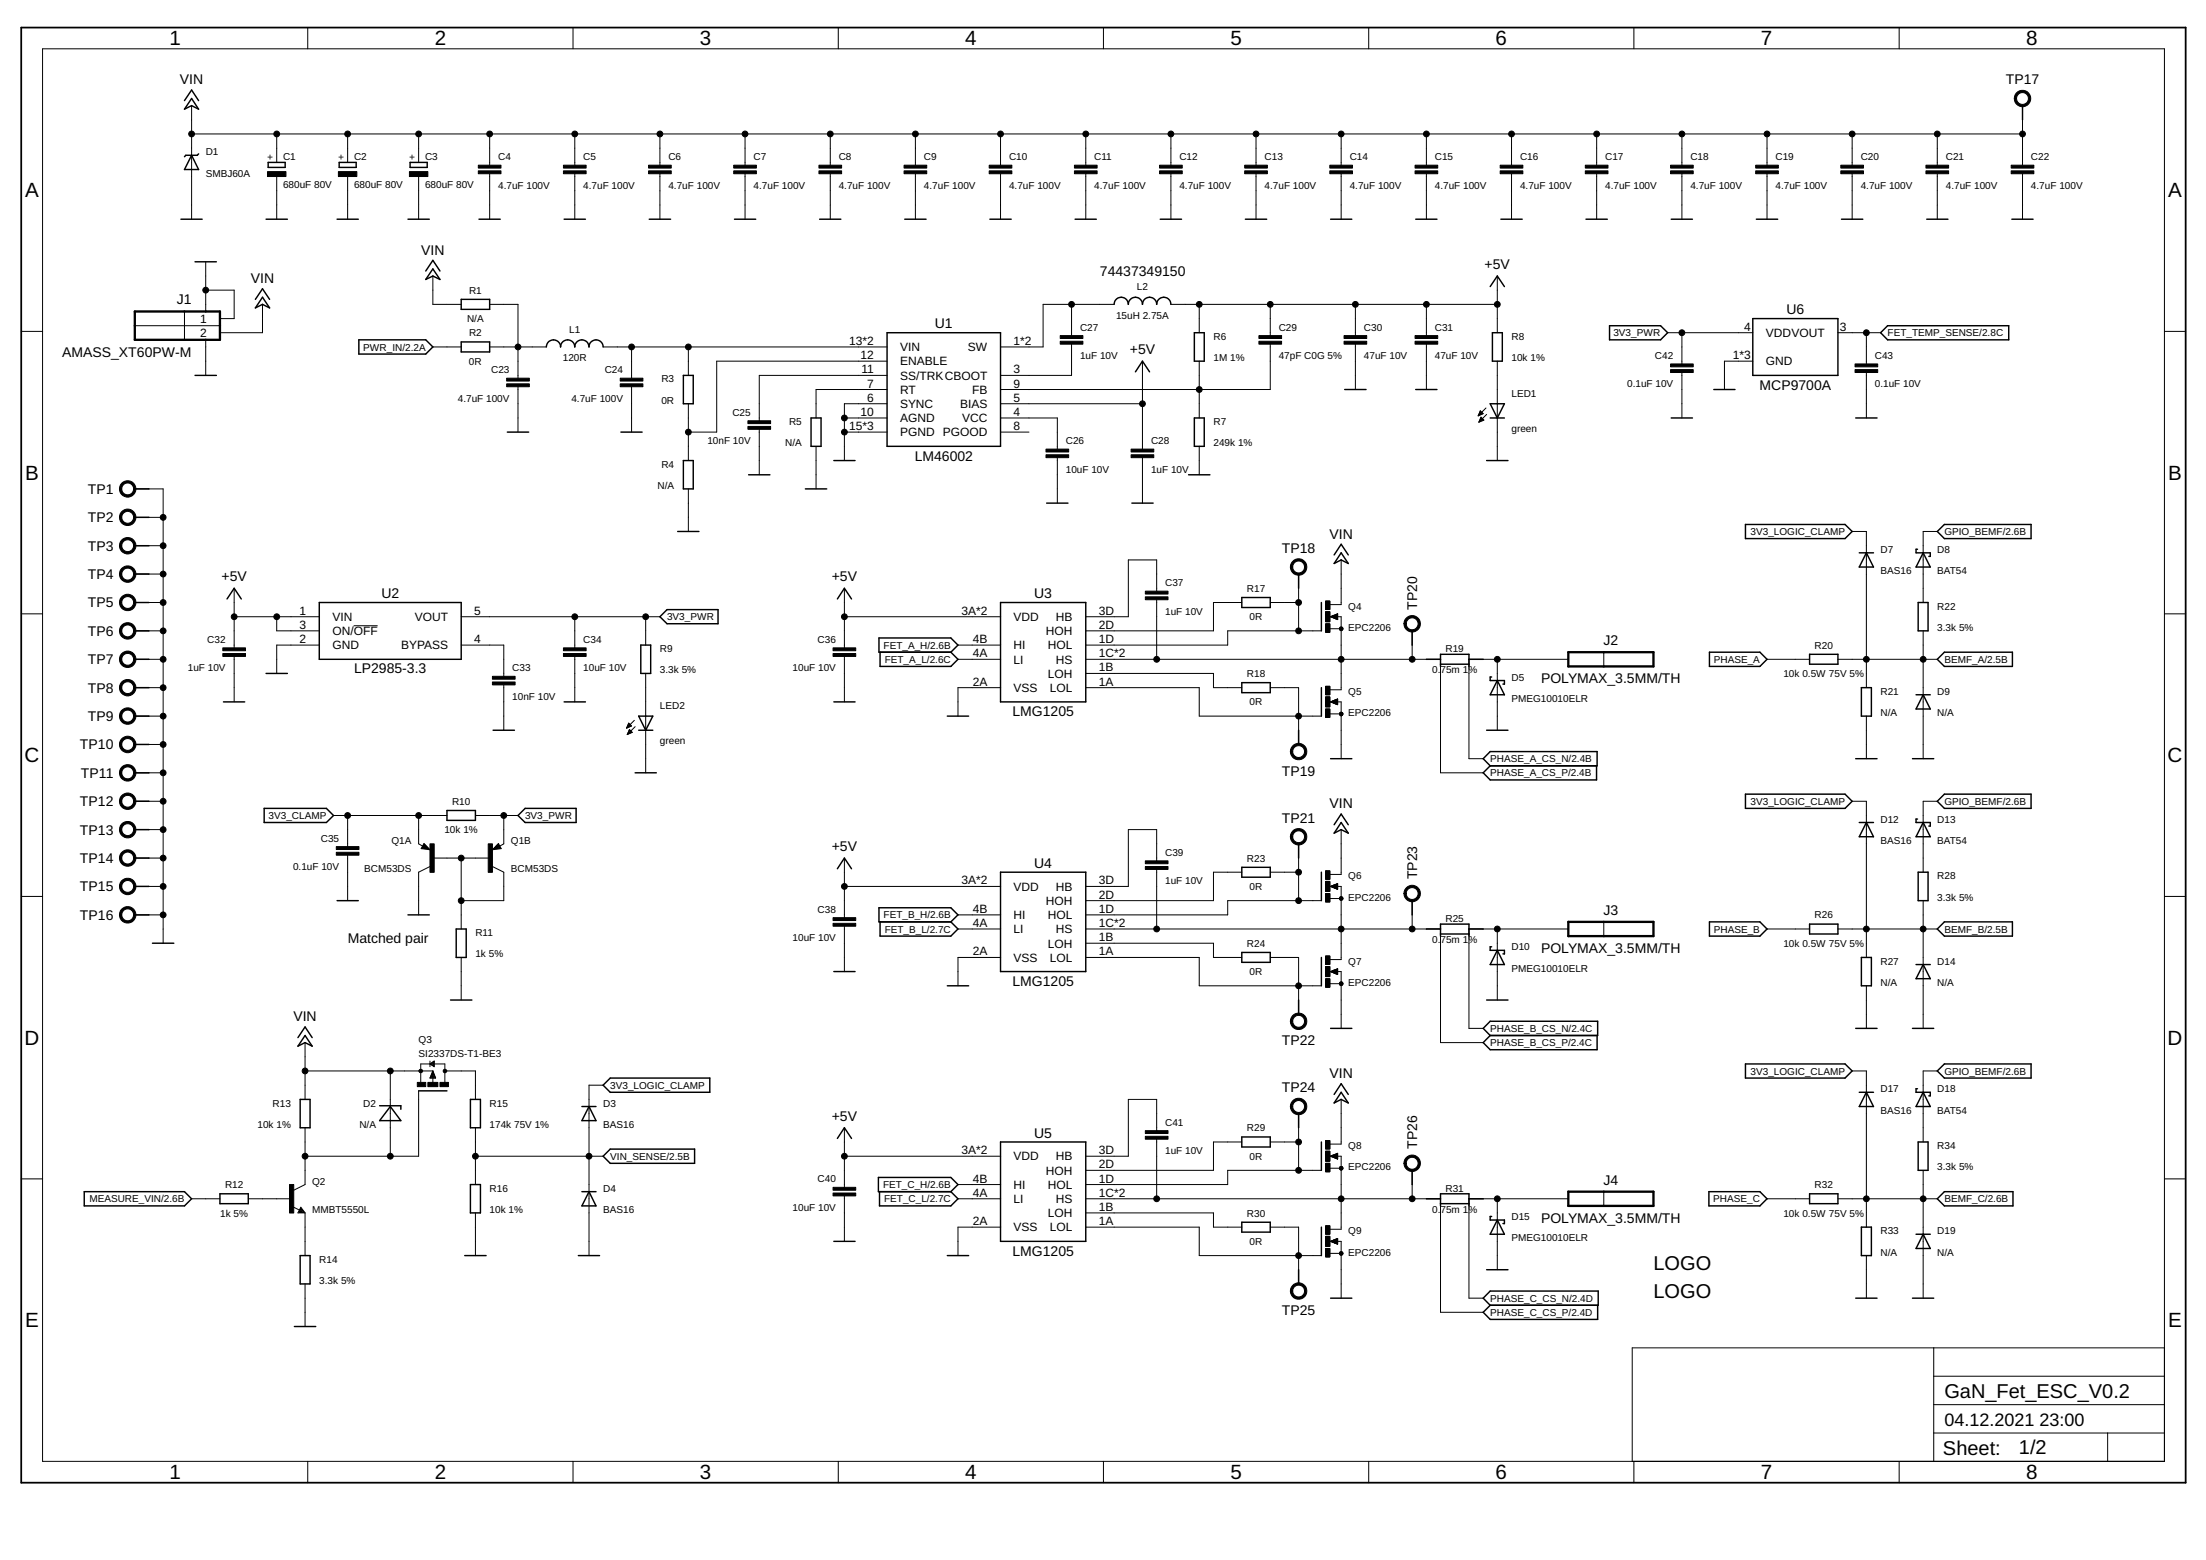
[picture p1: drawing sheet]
<svg xmlns="http://www.w3.org/2000/svg" width="420mm" height="297mm" viewBox="0 0 420 297" stroke-linecap="round" stroke-linejoin="round" font-family="sans-serif">
<defs><g id="words">
<g font-size="3.9">
<text x="32.3" y="8.6">1</text>
<text x="82.8" y="8.6">2</text>
<text x="133.3" y="8.6">3</text>
<text x="183.8" y="8.6">4</text>
<text x="234.3" y="8.6">5</text>
<text x="284.9" y="8.6">6</text>
<text x="335.4" y="8.6">7</text>
<text x="385.9" y="8.6">8</text>
<text x="4.8" y="37.6">A</text>
<text x="413" y="37.6">A</text>
<text x="4.8" y="91.4">B</text>
<text x="413" y="91.4">B</text>
<text x="4.7" y="145.2">C</text>
<text x="412.8" y="145.2">C</text>
<text x="4.7" y="199">D</text>
<text x="412.8" y="199">D</text>
<text x="4.8" y="252.7">E</text>
<text x="413" y="252.7">E</text>
<text x="32.3" y="281.7">1</text>
<text x="82.8" y="281.7">2</text>
<text x="133.3" y="281.7">3</text>
<text x="183.8" y="281.7">4</text>
<text x="234.3" y="281.7">5</text>
<text x="284.9" y="281.7">6</text>
<text x="335.4" y="281.7">7</text>
<text x="385.9" y="281.7">8</text>
</g>
<g font-size="3.8">
<text x="314.9" y="241.8">LOGO</text>
<text x="314.9" y="247.2">LOGO</text>
<text x="370.3" y="266.1">GaN_Fet_ESC_V0.2</text>
<text x="370.1" y="277">Sheet:</text>
<text x="384.5" y="276.9">1/2</text>
</g>
<g font-size="3.4">
<text x="370.3" y="271.5">04.12.2021</text>
<text x="388.4" y="271.5">23:00</text>
</g>
<g font-size="2.7">
<text x="34.3" y="16.1">VIN</text>
<text x="382" y="16.1">TP17</text>
<text x="47.8" y="53.9">VIN</text>
<text x="80.2" y="48.5">VIN</text>
<text x="209.5" y="52.5">74437349150</text>
<text x="282.8" y="51.2">+5V</text>
<text x="33.7" y="58">J1</text>
<text x="340.2" y="59.8">U6</text>
<text x="178" y="62.5">U1</text>
<text x="11.8" y="67.9">AMASS_XT60PW-M</text>
<text x="215.2" y="67.4">+5V</text>
<text x="335.1" y="74.2">MCP9700A</text>
<text x="174.2" y="87.7">LM46002</text>
<text x="16.7" y="94">TP1</text>
<text x="16.7" y="99.4">TP2</text>
<text x="16.7" y="104.8">TP3</text>
<text x="244.1" y="105.3">TP18</text>
<text x="253.2" y="102.6">VIN</text>
<text x="16.7" y="110.2">TP4</text>
<text x="42.2" y="110.7">+5V</text>
<text x="72.6" y="113.9">U2</text>
<text x="158.4" y="110.7">+5V</text>
<text x="197" y="113.9">U3</text>
<text x="16.7" y="115.7">TP5</text>
<text x="269.9" y="116.1" transform="rotate(-90 269.9 116.1)">TP20</text>
<text x="16.7" y="121.1">TP6</text>
<text x="305.4" y="122.8">J2</text>
<text x="16.7" y="126.5">TP7</text>
<text x="16.7" y="131.9">TP8</text>
<text x="67.4" y="128.2">LP2985-3.3</text>
<text x="293.5" y="130.1">POLYMAX_3.5MM/TH</text>
<text x="16.7" y="137.3">TP9</text>
<text x="192.8" y="136.3">LMG1205</text>
<text x="15.2" y="142.7">TP10</text>
<text x="15.4" y="148.1">TP11</text>
<text x="244.1" y="147.7">TP19</text>
<text x="15.2" y="153.5">TP12</text>
<text x="253.2" y="153.9">VIN</text>
<text x="15.2" y="158.9">TP13</text>
<text x="244.1" y="156.6">TP21</text>
<text x="15.2" y="164.3">TP14</text>
<text x="158.4" y="162">+5V</text>
<text x="197" y="165.3">U4</text>
<text x="269.9" y="167.4" transform="rotate(-90 269.9 167.4)">TP23</text>
<text x="15.2" y="169.7">TP15</text>
<text x="15.2" y="175.1">TP16</text>
<text x="66.2" y="179.6">Matched pair</text>
<text x="305.4" y="174.2">J3</text>
<text x="293.5" y="181.5">POLYMAX_3.5MM/TH</text>
<text x="192.8" y="187.7">LMG1205</text>
<text x="55.9" y="194.5">VIN</text>
<text x="244.1" y="199.1">TP22</text>
<text x="244.1" y="208">TP24</text>
<text x="253.2" y="205.3">VIN</text>
<text x="158.4" y="213.4">+5V</text>
<text x="197" y="216.6">U5</text>
<text x="269.9" y="218.8" transform="rotate(-90 269.9 218.8)">TP26</text>
<text x="305.4" y="225.6">J4</text>
<text x="293.5" y="232.8">POLYMAX_3.5MM/TH</text>
<text x="192.8" y="239.1">LMG1205</text>
<text x="244.1" y="250.4">TP25</text>
</g>
<g font-size="2.3">
<text x="38.1" y="61.5">1</text>
<text x="38.1" y="64.2">2</text>
<text x="161.8" y="65.7">13*2</text>
<text x="193.1" y="65.7">1*2</text>
<text x="332.2" y="63">4</text>
<text x="336.3" y="64.2">VDDVOUT</text>
<text x="350.4" y="63">3</text>
<text x="163.9" y="68.4">12</text>
<text x="164.1" y="71.1">11</text>
<text x="171.4" y="69.6">ENABLE</text>
<text x="171.4" y="66.9">VIN</text>
<text x="184.3" y="66.9">SW</text>
<text x="193.1" y="71.1">3</text>
<text x="330" y="68.4">1*3</text>
<text x="336.3" y="69.6">GND</text>
<text x="165.2" y="73.8">7</text>
<text x="165.2" y="76.5">6</text>
<text x="171.4" y="75">RT</text>
<text x="171.4" y="72.3">SS/TRKCBOOT</text>
<text x="171.4" y="77.7">SYNC</text>
<text x="182.9" y="77.7">BIAS</text>
<text x="185.2" y="75">FB</text>
<text x="193.1" y="76.5">5</text>
<text x="193.1" y="73.8">9</text>
<text x="161.8" y="81.9">15*3</text>
<text x="163.9" y="79.2">10</text>
<text x="171.4" y="80.4">AGND</text>
<text x="171.4" y="83.1">PGND PGOOD</text>
<text x="183.3" y="80.4">VCC</text>
<text x="193.1" y="81.9">8</text>
<text x="193.1" y="79.2">4</text>
<text x="57.1" y="117">1</text>
<text x="57.1" y="119.7">3</text>
<text x="63.3" y="118.2">VIN</text>
<text x="79" y="118.2">VOUT</text>
<text x="90.3" y="117">5</text>
<text x="183.1" y="117">3A*2</text>
<text x="193.1" y="118.2">VDD</text>
<text x="201.1" y="118.2">HB</text>
<text x="209.3" y="117">3D</text>
<text x="209.3" y="119.7">2D</text>
<text x="57.1" y="122.5">2</text>
<text x="63.3" y="123.6">GND</text>
<text x="63.3" y="120.9">ON/OFF</text>
<text x="76.4" y="123.7">BYPASS</text>
<text x="90.3" y="122.5">4</text>
<text x="185.3" y="122.5">4B</text>
<text x="185.3" y="125.2">4A</text>
<text x="193.1" y="123.6">HI</text>
<text x="199.2" y="120.9">HOH</text>
<text x="199.6" y="123.7">HOL</text>
<text x="209.3" y="122.5">1D</text>
<text x="209.3" y="125.2">1C*2</text>
<text x="185.3" y="130.6">2A</text>
<text x="193.1" y="126.3">LI</text>
<text x="193.1" y="131.8">VSS</text>
<text x="199.6" y="129.1">LOH</text>
<text x="200" y="131.8">LOL</text>
<text x="201.1" y="126.4">HS</text>
<text x="209.3" y="127.9">1B</text>
<text x="209.3" y="130.6">1A</text>
<text x="183.1" y="168.4">3A*2</text>
<text x="185.3" y="173.8">4B</text>
<text x="193.1" y="169.6">VDD</text>
<text x="199.2" y="172.3">HOH</text>
<text x="201.1" y="169.6">HB</text>
<text x="209.3" y="168.4">3D</text>
<text x="209.3" y="171.1">2D</text>
<text x="209.3" y="173.8">1D</text>
<text x="185.3" y="176.5">4A</text>
<text x="193.1" y="175">HI</text>
<text x="193.1" y="177.7">LI</text>
<text x="199.6" y="175">HOL</text>
<text x="201.1" y="177.7">HS</text>
<text x="209.3" y="176.5">1C*2</text>
<text x="209.3" y="179.2">1B</text>
<text x="185.3" y="181.9">2A</text>
<text x="193.1" y="183.1">VSS</text>
<text x="199.6" y="180.4">LOH</text>
<text x="200" y="183.1">LOL</text>
<text x="209.3" y="181.9">1A</text>
<text x="183.1" y="219.8">3A*2</text>
<text x="193.1" y="221">VDD</text>
<text x="201.1" y="221">HB</text>
<text x="209.3" y="219.8">3D</text>
<text x="185.3" y="225.2">4B</text>
<text x="185.3" y="227.9">4A</text>
<text x="193.1" y="226.4">HI</text>
<text x="199.2" y="223.7">HOH</text>
<text x="199.6" y="226.4">HOL</text>
<text x="209.3" y="222.5">2D</text>
<text x="209.3" y="225.2">1D</text>
<text x="209.3" y="227.9">1C*2</text>
<text x="185.3" y="233.3">2A</text>
<text x="193.1" y="229.1">LI</text>
<text x="199.6" y="231.8">LOH</text>
<text x="201.1" y="229.1">HS</text>
<text x="209.3" y="230.6">1B</text>
<text x="209.3" y="233.3">1A</text>
<text x="193.1" y="234.5">VSS</text>
<text x="200" y="234.5">LOL</text>
</g>
<g font-size="1.9">
<text x="39.2" y="29.6">D1</text>
<text x="39.2" y="33.6">SMBJ60A</text>
<text x="52.1" y="30.5" transform="rotate(-90 52.1 30.5)">+</text>
<text x="53.9" y="35.8">680uF 80V</text>
<text x="53.9" y="30.4">C1</text>
<text x="65.6" y="30.5" transform="rotate(-90 65.6 30.5)">+</text>
<text x="67.4" y="35.8">680uF 80V</text>
<text x="67.4" y="30.4">C2</text>
<text x="79.1" y="30.5" transform="rotate(-90 79.1 30.5)">+</text>
<text x="81" y="35.8">680uF 80V</text>
<text x="81" y="30.4">C3</text>
<text x="94.9" y="35.9">4.7uF 100V</text>
<text x="94.9" y="30.5">C4</text>
<text x="111.1" y="35.9">4.7uF 100V</text>
<text x="111.1" y="30.5">C5</text>
<text x="127.3" y="35.9">4.7uF 100V</text>
<text x="127.3" y="30.5">C6</text>
<text x="143.5" y="35.9">4.7uF 100V</text>
<text x="143.5" y="30.5">C7</text>
<text x="159.8" y="35.9">4.7uF 100V</text>
<text x="159.8" y="30.5">C8</text>
<text x="176" y="35.9">4.7uF 100V</text>
<text x="176" y="30.5">C9</text>
<text x="192.2" y="35.9">4.7uF 100V</text>
<text x="192.2" y="30.5">C10</text>
<text x="208.4" y="35.9">4.7uF 100V</text>
<text x="208.4" y="30.5">C11</text>
<text x="224.6" y="35.9">4.7uF 100V</text>
<text x="224.6" y="30.5">C12</text>
<text x="240.8" y="35.9">4.7uF 100V</text>
<text x="240.8" y="30.5">C13</text>
<text x="257.1" y="35.9">4.7uF 100V</text>
<text x="257.1" y="30.5">C14</text>
<text x="273.3" y="35.9">4.7uF 100V</text>
<text x="273.3" y="30.5">C15</text>
<text x="289.5" y="35.9">4.7uF 100V</text>
<text x="289.5" y="30.5">C16</text>
<text x="305.7" y="35.9">4.7uF 100V</text>
<text x="305.7" y="30.5">C17</text>
<text x="321.9" y="35.9">4.7uF 100V</text>
<text x="321.9" y="30.5">C18</text>
<text x="338.2" y="35.9">4.7uF 100V</text>
<text x="338.2" y="30.5">C19</text>
<text x="354.4" y="35.9">4.7uF 100V</text>
<text x="354.4" y="30.5">C20</text>
<text x="370.6" y="35.9">4.7uF 100V</text>
<text x="370.6" y="30.5">C21</text>
<text x="386.8" y="35.9">4.7uF 100V</text>
<text x="386.8" y="30.5">C22</text>
<text x="89.3" y="55.9">R1</text>
<text x="216.5" y="55.3">L2</text>
<text x="89" y="61.3">N/A</text>
<text x="89.3" y="64">R2</text>
<text x="108.4" y="63.4">L1</text>
<text x="205.7" y="63">C27</text>
<text x="212.6" y="60.7">15uH 2.75A</text>
<text x="231.1" y="64.7">R6</text>
<text x="243.6" y="63">C29</text>
<text x="259.8" y="63">C30</text>
<text x="273.3" y="63">C31</text>
<text x="287.9" y="64.7">R8</text>
<text x="307.3" y="64">3V3_PWR</text>
<text x="359.5" y="64">FET_TEMP_SENSE/2.8C</text>
<text x="69.1" y="66.7">PWR_IN/2.2A</text>
<text x="89.3" y="69.4">0R</text>
<text x="93.5" y="71.1">C23</text>
<text x="107.2" y="68.8">120R</text>
<text x="115.2" y="71.1">C24</text>
<text x="205.7" y="68.4">1uF 10V</text>
<text x="231.1" y="68.8">1M 1%</text>
<text x="243.6" y="68.4">47pF C0G 5%</text>
<text x="259.8" y="68.4">47uF 10V</text>
<text x="273.3" y="68.4">47uF 10V</text>
<text x="287.9" y="68.8">10k 1%</text>
<text x="315.2" y="68.4">C42</text>
<text x="357.1" y="68.4">C43</text>
<text x="87.2" y="76.5">4.7uF 100V</text>
<text x="108.8" y="76.5">4.7uF 100V</text>
<text x="126" y="76.9">0R</text>
<text x="126" y="72.8">R3</text>
<text x="287.9" y="75.5">LED1</text>
<text x="309.9" y="73.8">0.1uF 10V</text>
<text x="357.1" y="73.8">0.1uF 10V</text>
<text x="139.5" y="79.2">C25</text>
<text x="150.3" y="80.9">R5</text>
<text x="231.1" y="80.9">R7</text>
<text x="287.9" y="82.3">green</text>
<text x="126" y="89">R4</text>
<text x="134.7" y="84.6">10nF 10V</text>
<text x="149.5" y="85">N/A</text>
<text x="203" y="90">10uF 10V</text>
<text x="203" y="84.6">C26</text>
<text x="219.2" y="90">1uF 10V</text>
<text x="219.2" y="84.6">C28</text>
<text x="231.1" y="85">249k 1%</text>
<text x="125.2" y="93.1">N/A</text>
<text x="333.4" y="101.9">3V3_LOGIC_CLAMP</text>
<text x="370.3" y="101.9">GPIO_BEMF/2.6B</text>
<text x="358.2" y="105.3">D7</text>
<text x="369" y="105.3">D8</text>
<text x="221.9" y="111.6">C37</text>
<text x="237.5" y="112.7">R17</text>
<text x="358.2" y="109.3">BAS16</text>
<text x="369" y="109.3">BAT54</text>
<text x="127" y="118.1">3V3_PWR</text>
<text x="221.9" y="117">1uF 10V</text>
<text x="238" y="118.1">0R</text>
<text x="256.8" y="116.1">Q4</text>
<text x="369" y="116.1">R22</text>
<text x="39.5" y="122.4">C32</text>
<text x="111.1" y="122.4">C34</text>
<text x="125.7" y="124.2">R9</text>
<text x="155.7" y="122.4">C36</text>
<text x="168.3" y="123.5">FET_A_H/2.6B</text>
<text x="256.8" y="120.1">EPC2206</text>
<text x="275.3" y="124.2">R19</text>
<text x="345.6" y="123.5">R20</text>
<text x="369" y="120.1">3.3k 5%</text>
<text x="35.8" y="127.8">1uF 10V</text>
<text x="97.6" y="127.8">C33</text>
<text x="111.1" y="127.8">10uF 10V</text>
<text x="125.7" y="128.2">3.3k 5%</text>
<text x="151" y="127.8">10uF 10V</text>
<text x="168.5" y="126.2">FET_A_L/2.6C</text>
<text x="237.5" y="128.9">R18</text>
<text x="272.8" y="128.2">0.</text>
<text x="274.4" y="128.2">75m 1%</text>
<text x="287.9" y="129.6">D5</text>
<text x="326.4" y="126.2">PHASE_A</text>
<text x="339.7" y="128.9">10k 0.5W 75V 5%</text>
<text x="370.3" y="126.2">BEMF_A/2.5B</text>
<text x="97.6" y="133.2">10nF 10V</text>
<text x="125.7" y="135">LED2</text>
<text x="238" y="134.3">0R</text>
<text x="256.8" y="136.3">EPC2206</text>
<text x="256.8" y="132.3">Q5</text>
<text x="287.9" y="133.6">PMEG10010ELR</text>
<text x="358.2" y="136.3">N/A</text>
<text x="358.2" y="132.3">R21</text>
<text x="369" y="136.3">N/A</text>
<text x="369" y="132.3">D9</text>
<text x="125.7" y="141.8">green</text>
<text x="283.8" y="145.1">PHASE_A_CS_N/2.4B</text>
<text x="283.8" y="147.8">PHASE_A_CS_P/2.4B</text>
<text x="51.2" y="155.9">3V3_CLAMP</text>
<text x="86.1" y="153.2">R10</text>
<text x="100" y="155.9">3V3_PWR</text>
<text x="333.4" y="153.2">3V3_LOGIC_CLAMP</text>
<text x="370.3" y="153.2">GPIO_BEMF/2.6B</text>
<text x="61.1" y="160.3">C35</text>
<text x="74.6" y="160.7">Q1A</text>
<text x="84.6" y="158.7">10k 1%</text>
<text x="97.3" y="160.7">Q1B</text>
<text x="358.2" y="160.7">BAS16</text>
<text x="358.2" y="156.6">D12</text>
<text x="369" y="160.7">BAT54</text>
<text x="369" y="156.6">D13</text>
<text x="55.8" y="165.7">0.1uF 10V</text>
<text x="69.4" y="166.1">BCM53DS</text>
<text x="97.3" y="166.1">BCM53DS</text>
<text x="221.9" y="163">C39</text>
<text x="237.5" y="164.1">R23</text>
<text x="256.8" y="167.4">Q6</text>
<text x="369" y="167.4">R28</text>
<text x="155.7" y="173.8">C38</text>
<text x="221.9" y="168.4">1uF 10V</text>
<text x="238" y="169.5">0R</text>
<text x="256.8" y="171.5">EPC2206</text>
<text x="369" y="171.5">3.3k 5%</text>
<text x="90.5" y="178.3">R11</text>
<text x="151" y="179.2">10uF 10V</text>
<text x="168.3" y="174.9">FET_B_H/2.6B</text>
<text x="168.5" y="177.6">FET_B_L/2.7C</text>
<text x="272.8" y="179.6">0.</text>
<text x="274.4" y="179.6">75m 1%</text>
<text x="275.3" y="175.5">R25</text>
<text x="326.4" y="177.6">PHASE_B</text>
<text x="345.6" y="174.9">R26</text>
<text x="370.3" y="177.6">BEMF_B/2.5B</text>
<text x="90.5" y="182.3">1k 5%</text>
<text x="237.5" y="180.3">R24</text>
<text x="238" y="185.7">0R</text>
<text x="256.8" y="183.7">Q7</text>
<text x="287.9" y="185">PMEG10010ELR</text>
<text x="287.9" y="181">D10</text>
<text x="339.7" y="180.3">10k 0.5W 75V 5%</text>
<text x="358.2" y="183.7">R27</text>
<text x="369" y="183.7">D14</text>
<text x="256.8" y="187.7">EPC2206</text>
<text x="358.2" y="187.7">N/A</text>
<text x="369" y="187.7">N/A</text>
<text x="283.8" y="196.5">PHASE_B_CS_N/2.4C</text>
<text x="79.7" y="201.2">SI2337DS-T1-BE3</text>
<text x="79.7" y="198.5">Q3</text>
<text x="283.8" y="199.2">PHASE_B_CS_P/2.4C</text>
<text x="116.2" y="207.3">3V3_LOGIC_CLAMP</text>
<text x="333.4" y="204.6">3V3_LOGIC_CLAMP</text>
<text x="358.2" y="208">D17</text>
<text x="369" y="208">D18</text>
<text x="370.3" y="204.6">GPIO_BEMF/2.6B</text>
<text x="49" y="214.7">10k 1%</text>
<text x="51.9" y="210.7">R13</text>
<text x="68.4" y="214.7">N/A</text>
<text x="69.2" y="210.7">D2</text>
<text x="93.3" y="214.7">174k 75V 1%</text>
<text x="93.3" y="210.7">R15</text>
<text x="114.9" y="214.7">BAS16</text>
<text x="114.9" y="210.7">D3</text>
<text x="221.9" y="214.3">C41</text>
<text x="237.5" y="215.4">R29</text>
<text x="358.2" y="212">BAS16</text>
<text x="369" y="212">BAT54</text>
<text x="116.2" y="220.8">VIN_SENSE/2.5B</text>
<text x="221.9" y="219.7">1uF 10V</text>
<text x="238" y="220.8">0R</text>
<text x="256.8" y="218.8">Q8</text>
<text x="369" y="218.8">R34</text>
<text x="42.9" y="226.2">R12</text>
<text x="59.5" y="225.6">Q2</text>
<text x="93.3" y="226.9">R16</text>
<text x="114.9" y="226.9">D4</text>
<text x="155.7" y="225.1">C40</text>
<text x="168.2" y="226.2">FET_C_H/2.6B</text>
<text x="256.8" y="222.9">EPC2206</text>
<text x="275.3" y="226.9">R31</text>
<text x="345.6" y="226.2">R32</text>
<text x="369" y="222.9">3.3k 5%</text>
<text x="17" y="228.9">MEASURE_VIN/2.6B</text>
<text x="41.9" y="231.6">1k 5%</text>
<text x="59.5" y="231">MMBT5550L</text>
<text x="93.3" y="231">10k 1%</text>
<text x="114.9" y="231">BAS16</text>
<text x="151" y="230.6">10uF 10V</text>
<text x="168.4" y="228.9">FET_C_L/2.7C</text>
<text x="237.5" y="231.6">R30</text>
<text x="272.8" y="231">0.</text>
<text x="274.4" y="231">75m 1%</text>
<text x="287.9" y="232.3">D15</text>
<text x="326.3" y="228.9">PHASE_C</text>
<text x="339.7" y="231.6">10k 0.5W 75V 5%</text>
<text x="370.3" y="228.9">BEMF_C/2.6B</text>
<text x="238" y="237">0R</text>
<text x="256.8" y="239.1">EPC2206</text>
<text x="256.8" y="235">Q9</text>
<text x="287.9" y="236.4">PMEG10010ELR</text>
<text x="358.2" y="239.1">N/A</text>
<text x="358.2" y="235">R33</text>
<text x="369" y="239.1">N/A</text>
<text x="369" y="235">D19</text>
<text x="60.8" y="244.5">3.3k 5%</text>
<text x="60.8" y="240.4">R14</text>
<text x="283.8" y="250.6">PHASE_C_CS_P/2.4D</text>
<text x="283.8" y="247.9">PHASE_C_CS_N/2.4D</text>
</g>
</g></defs>
<g fill="none" stroke="#000" stroke-width=".19">
<path d="M8.1 9.3h404.1v269h-404.1zM58.6 5.2v4.1M109.1 5.2v4.1M159.7 5.2v4.1M210.2 5.2v4.1M260.7 5.2v4.1M311.2 5.2v4.1M361.7 5.2v4.1M36.5 20.1v21.6M36.5 25.5h348.7M52.7 25.5v5.4M52.7 33.6v8.1"/>
<path d="M66.2 25.5v5.4M66.2 33.6v8.1M79.7 25.5v5.4M79.7 33.6v8.1M93.3 25.5v6M93.3 33.1v8.6M109.5 25.5v6M109.5 33.1v8.6M125.7 25.5v6M125.7 33.1v8.6M141.9 25.5v6M141.9 33.1v8.6"/>
<path d="M158.1 25.5v6M158.1 33.1v8.6M174.3 25.5v6M174.3 33.1v8.6M190.6 25.5v6M190.6 33.1v8.6M206.8 25.5v6M206.8 33.1v8.6M223 25.5v6M223 33.1v8.6M239.2 25.5v6M239.2 33.1v8.6"/>
<path d="M255.4 25.5v6M255.4 33.1v8.6M271.7 25.5v6M271.7 33.1v8.6M287.9 25.5v6M287.9 33.1v8.6M304.1 25.5v6M304.1 33.1v8.6M320.3 25.5v6M320.3 33.1v8.6M336.5 25.5v6M336.5 33.1v8.6"/>
<path d="M352.8 25.5v6M352.8 33.1v8.6M369 25.5v6M369 33.1v8.6M385.2 20.1v11.4M385.2 33.1v8.6M35.1 59.3v5.4M39.2 55.2h5.4v5.5h-2.7M39.2 49.8v9.5M50 58v5.4h-8.1M82.4 52.6v5.4h5.4M93.3 58h5.4v14"/>
<path d="M204.1 58v5.9M212.2 58h-13.5v8.1h-8.1M223 58h62.2M228.4 58v5.4M241.9 58v5.9M258.1 58v5.9M271.7 58v5.9M285.2 52.6v10.8M4 63.1h4.1M25.7 62h16.2M39.2 64.7v6.8M82.4 66.1h5.4"/>
<path d="M93.3 66.1h10.8M98.7 73.6v8.7M114.9 66.1h54.1M120.3 66.1v5.9M120.3 73.6v8.7M131.1 66.1v5.4M131.1 76.9v10.8M160.8 79.6h8.2M169 71.5h-24.4v8.6M169 76.9h-8.2v10.8M169 68.8h-32.5v13.5h-5.4M169 74.2h-13.6v5.4"/>
<path d="M190.6 79.6h10.8v5.9M190.6 76.9h27M204.1 65.5v6h-13.5M217.6 68.8v16.7M228.4 68.8v10.8M241.9 65.5v8.7h-51.3M258.1 65.5v8.7M271.7 65.5v8.7M281.6 79.1h.1M281.6 79h.4M281.7 78.8h.6M281.7 78.7h.7"/>
<path d="M281.8 78.6h.5M281.9 78.4h.3M281.9 78.3h.1M281.9 79.9h.6M281.9 78.2l.6 .6-1 .4zM281.9 79.7h.5M282 79.6h.2M282.1 79.5h.1M282.6 80l-.5-.6-.4 1M282.6 80l-.9 .4M283 77.7l-1.5 1.5M283.1 78.9l-1.4 1.5"/>
<path d="M285.2 68.8v18.9M317.6 63.4h16.2M320.3 63.4v5.9M320.3 70.9v8.7M333.8 68.8h-5.4v5.4M350.1 63.4h8.1M355.5 63.4v5.9M355.5 70.9v8.7M412.2 63.1h4.1M25.7 93.1h5.4v86.5M25.7 98.5h5.4M131.1 93.1v8.1"/>
<path d="M144.6 81.7v8.7M155.4 85v8.1M160.8 82.3h8.2M190.6 82.3h5.4M201.4 87.1v8.7M217.6 87.1v8.7M228.4 85v5.4M281.7 80.3h.3M281.8 80.1h.5M281.8 80h.8M4 116.9h4.1M25.7 109.3h5.4"/>
<path d="M25.7 114.7h5.4M25.7 103.9h5.4M44.6 112v11.4M44.6 117.4h16.2M52.7 117.4v2.7h8.1M67.4 119.1h4.5M87.8 117.4h37.9M109.5 117.4v6M123 117.4v5.4M160.8 112v11.4M160.8 117.4h29.8M220.3 112.6v-6h-5.4v10.8h-8.1"/>
<path d="M220.3 114.2v11.3M236.5 114.7h-5.4v5.4h-24.3M241.9 114.7h5.4M247.3 109.3v10.8M253.2 117.4h2.2v13.9h-2.1M253.3 119.7h2.1M253.4 117.4l1.4-.5v1.1zM253.7 117.3h1.1M253.8 117.6h1M254 117.2h.8M254.1 117.7h.7M254.4 117.1h.4"/>
<path d="M254.4 117.8h.4M254.7 116.9h.1M254.8 118h.1M255.4 106.6v8.5h-2.1M352.8 101.2h2.7v29.7M369 101.2h-2.7v13.5M412.2 116.9h4.1M25.7 120.1h5.4M25.7 125.5h5.4M25.7 130.9h5.4M25.7 136.4h5.4M44.6 125v8.6"/>
<path d="M60.8 122.8h-8.1v5.4M87.8 122.8h8.1v6M95.9 130.4v8.6M109.5 125v8.6M119.4 138.6h.1M119.4 138.4h.4M119.5 138.3h.6M119.5 138.2h.7M119.5 139.7h.2M119.6 139.6h.5M119.6 138h.5M119.6 139.5h.8"/>
<path d="M119.7 137.9h.3M119.7 137.8h.1M119.7 139.4h.6M119.7 137.7l.6 .5-1 .4zM119.7 139.2h.5M119.8 139.1h.3M119.9 139h.1M119.9 138.9l.5 .5-.9 .5zM120.8 137.2l-1.5 1.4M121 138.4l-1.5 1.5M123 128.2v19M160.8 125v8.6"/>
<path d="M182.5 125.5h8.1M182.5 122.8h8.1M190.6 130.9h-8.1v5.5M206.8 125.5h67.6v21.7h8.1M206.8 130.9h21.6v5.5h23.3M206.8 128.2h24.3v2.7h5.4M241.9 130.9h5.4v10.9M251.7 120.1h-17.9v2.7h-27M253.2 133.6h2.2v10.9M253.3 135.9h2.1M253.4 133.6l1.4-.5v1.1zM253.5 133.6h1.3"/>
<path d="M253.7 133.8h1.1M253.8 133.5h1M254 133.9h.8M254.1 133.3h.7M254.3 134h.5M254.5 133.2h.3M254.7 134.1h.1M269 120.1v5.4M285.2 125.5v13.5M298.7 125.5h-18.9v19h2.7M305.5 124.2v2.7M336.5 125.5h8.2"/>
<path d="M350.1 125.5h18.9M355.5 136.4v8.1M366.3 120.1v24.4M25.7 141.8h5.4M25.7 147.2h5.4M25.7 152.6h5.4M25.7 158h5.4M63.5 155.3h21.6M66.2 155.3v5.9M79.7 155.3v5.4l.8 .4M90.6 155.3h8.1M95.9 155.3v5.4l-.7 .4"/>
<path d="M255.4 158v8.5h-2.1M352.8 152.6h2.7v29.7M369 152.6h-2.7v13.5M4 170.7h4.1M25.7 163.4h5.4M25.7 168.8h5.4M25.7 174.2h5.4M66.2 162.8v8.7M80.8 160.6l1.1 1.2-1.7-.2zM81.9 165l-2.2 1.1v8.1M82.4 163.4h10.9M87.8 163.4v13.5"/>
<path d="M93.8 165l2.1 1.1v5.4h-8.1M94.9 160.6l.6 1-1.7 .2zM160.8 168.8h29.8M160.8 163.4v11.3M160.8 176.4v8.6M182.5 174.2h8.1M182.5 176.9h8.1M206.8 176.9h67.6v21.6h8.1M206.8 179.6h24.3v2.7h5.4M220.3 163.9v-5.9h-5.4v10.8h-8.1M220.3 165.5v11.4M236.5 166.1h-5.4v5.4h-24.3"/>
<path d="M241.9 166.1h5.4M247.3 160.7v10.8M251.7 171.5h-17.9v2.7h-27M253.2 168.8h2.2v13.9h-2.1M253.3 171.1h2.1M253.4 168.8l1.4-.5v1zM253.5 168.8h1.3M253.6 168.7h1.2M253.9 169h.9M254 168.6h.8M254.2 169.1h.6M254.3 168.4h.5"/>
<path d="M254.5 169.2h.3M254.6 168.3h.2M269 171.5v5.4M285.2 176.9v13.5M298.7 176.9h-18.9v18.9h2.7M305.5 175.5v2.7M336.5 176.9h8.2M350.1 176.9h18.9M366.3 171.5v24.3M412.2 170.7h4.1M58.1 198.5v10.8M87.8 182.3v8.1"/>
<path d="M190.6 182.3h-8.1v5.4M206.8 182.3h21.6v5.4h23.3M241.9 182.3h5.4v10.8M253.2 185h2.2v10.8M253.3 187.3h2.1M253.4 185l1.4-.5v1zM253.4 185h1.4M253.7 185.1h1.1M253.7 184.9h1.1M254.1 184.7h.7M254.1 185.3h.7M254.4 184.6h.4"/>
<path d="M254.4 185.4h.4M254.7 184.5h.1M254.7 185.5h.1M355.5 187.7v8.1M58.1 214.7v10.9l-2.2 1M58.1 203.9h24.3M74.3 203.9v16.3M79.7 207.7v12.5h-21.6M81.9 202v1.1M81.9 202.6h-1.8v3.5M81.9 202.6l.8-.6v1.1zM81.9 205.2h1.1"/>
<path d="M82 202.6h.7M82 205.1h.9M82 205h.8M82 202.5h.7M82.1 204.8h.7M82.1 204.7h.6M82.1 202.8h.6M82.2 204.6h.5M82.2 204.4h.4M82.2 202.4h.5M82.3 204.3h.3M82.3 204.2h.2"/>
<path d="M82.4 202.9h.3M82.4 204h.1M82.4 202.2h.3M82.4 203.9v2.3M82.4 203.9l.6 1.4h-1.1zM82.5 203h.2M82.6 202.6h2.1v3.5M82.6 202.1h.1M84.7 203.9h5.9v5.4M90.6 214.7v10.9M114.9 206.6h-2.7v32.5M160.8 214.7v11.4"/>
<path d="M220.3 215.3v-6h-5.4v10.9h-8.1M220.3 216.9v11.4M236.5 217.4h-5.4v5.4h-24.3M241.9 217.4h5.4M247.3 212v10.8M253.9 220h.9M254.2 219.8h.6M254.5 219.7h.3M255.4 209.3v8.5h-2.1M352.8 203.9h2.7v29.8M369 203.9h-2.7v13.5M4 224.5h4.1"/>
<path d="M36.5 228.3h5.4M47.3 228.3h8.1M55.7 229.8l1.3 .6M57.3 229.9l.8 1h-1.4zM58.1 230.9v8.2M90.6 230.9v8.2M90.6 220.2h24.3M160.8 227.7v8.7M160.8 220.2h29.8M182.5 228.3h8.1M182.5 225.6h8.1M190.6 233.7h-8.1v5.4"/>
<path d="M206.8 233.7h21.6v5.4h23.3M206.8 228.3h67.6v21.6h8.1M206.8 230.9h24.3v2.8h5.4M241.9 233.7h5.4v10.8M251.7 222.8h-17.9v2.8h-27M253.2 220.2h2.2v13.9h-2.1M253.2 236.4h2.2v10.8M253.3 222.4h2.1M253.3 238.7h2.1M253.4 220.2l1.4-.6v1.1zM253.4 236.4l1.4-.6v1.1zM253.5 236.4h1.3"/>
<path d="M253.5 220.1h1.3M253.6 220.2h1.2M253.7 236.3h1.1M253.9 236.5h.9M254 220.4h.8M254 236.1h.8M254.2 236.7h.6M254.3 220.5h.5M254.3 236h.5M254.5 236.8h.3M254.6 220.6h.2M254.6 235.9h.2"/>
<path d="M269 222.8v5.5M285.2 228.3v13.5M298.7 228.3h-18.9v18.9h2.7M305.5 226.9v2.7M336.5 228.3h8.2M350.1 228.3h18.9M355.5 239.1v8.1M366.3 222.8v24.4M412.2 224.5h4.1M58.1 244.5v8.1M368.3 256.6v21.7M412.2 256.6h-101.3v21.7"/>
<path d="M58.6 278.3v4M109.1 278.3v4M159.7 278.3v4M210.2 278.3v4M260.7 278.3v4M311.2 278.3v4M361.7 278.3v4M368.3 272.9h43.9M368.3 267.5h43.9M368.3 262h43.9M401.4 272.9v5.4"/>
</g>
<g fill="none" stroke="#000" stroke-width=".28">
<path d="M35.1 19.2l1.4-2.1 1.3 2.1M36.5 18.8l1.3 2-1.3-.7-1.4 .7zM36.5 29.6l1.3 2.7h-2.7zM37.8 29.3l-.2 .3h-2.2l-.3 .2M51.1 30.9h3.2v1h-3.2zM64.6 30.9h3.2v1h-3.2zM78.1 30.9h3.3v1h-3.3zM385.2 20.1v2.7M34.5 41.7h4M37.1 49.8h4.1M48.6 57l1.4-2 1.4 2M50 56.6l1.4 2-1.4-.6-1.4 .6z"/>
<path d="M50.7 41.7h4M64.2 41.7h4M77.7 41.7h4.1M81.1 51.6l1.3-2 1.4 2M82.4 51.2l1.4 2-1.4-.6-1.3 .6zM87.8 57h5.5v1.9h-5.5zM91.2 41.7h4.1M107.4 41.7h4.1M123.7 41.7h4M139.9 41.7h4M156.1 41.7h4M172.3 41.7h4.1"/>
<path d="M188.5 41.7h4.1M204.8 41.7h4M212.2 58a1.35 1.35 0 0 1 1.4-1.4 1.35 1.35 0 0 1 1.3 1.4 1.34 1.34 0 0 1 1.3-1.4 1.34 1.34 0 0 1 1.4 1.4 1.35 1.35 0 0 1 1.3-1.4 1.35 1.35 0 0 1 1.4 1.4 1.35 1.35 0 0 1 1.4-1.4 1.35 1.35 0 0 1 1.3 1.4M221 41.7h4M237.2 41.7h4.1M253.4 41.7h4.1M269.6 41.7h4.1M283.8 54.6l1.4-2 1.3 2M285.9 41.7h4M302.1 41.7h4M318.3 41.7h4M334.5 41.7h4.1"/>
<path d="M350.7 41.7h4.1M367 41.7h4M383.2 41.7h4M37.1 71.5h4.1M68.3 64.7h12.8l1.3 1.4-1.3 1.3h-12.8zM87.8 65.1h5.5v1.9h-5.5zM104.1 66.1a1.35 1.35 0 0 1 1.3-1.4 1.35 1.35 0 0 1 1.4 1.4 1.35 1.35 0 0 1 1.3-1.4 1.35 1.35 0 0 1 1.4 1.4 1.35 1.35 0 0 1 1.3-1.4 1.35 1.35 0 0 1 1.4 1.4 1.34 1.34 0 0 1 1.3-1.4 1.34 1.34 0 0 1 1.4 1.4M130.2 71.5h1.8v5.4h-1.8zM154.5 79.6h1.9v5.4h-1.9zM169 63.4h21.6v21.6h-21.6zM216.3 70.8l1.3-2 1.3 2M227.5 63.4h1.9v5.4h-1.9z"/>
<path d="M227.5 79.6h1.9v5.4h-1.9zM256.1 74.2h4.1M269.6 74.2h4.1M283.8 76.9h2.7l-1.3 2.7zM283.8 79.6h2.7M284.2 63.4h1.9v5.4h-1.9zM306.6 62h9.7l1.3 1.4-1.3 1.3h-9.7zM318.3 79.6h4M326.4 74.2h4.1M333.8 60.7h16.3v10.8h-16.3zM353.4 79.6h4.1M359.5 62h23.1v2.7h-23.1l-1.3-1.3z"/>
<path d="M25.7 93.1h2.7M25.7 98.5h2.7M96.6 82.3h4.1M118.3 82.3h4M130.2 87.7h1.8v5.4h-1.8zM142.6 90.4h4M153.4 93.1h4.1M158.8 87.7h4.1M199.3 95.8h4.1M215.6 95.8h4M226.4 90.4h4M283.1 87.7h4.1"/>
<path d="M332.4 99.9h19l1.4 1.3-1.4 1.4h-19zM25.7 109.3h2.7M25.7 114.7h2.7M25.7 103.9h2.7M43.2 114l1.4-2 1.4 2M60.8 114.7h27v10.8h-27zM125.7 117.4l1.3-1.3h9.8v2.7h-9.8zM129.1 101.2h4M159.5 114l1.3-2 1.4 2M190.6 114.7h16.2v18.9h-16.2zM236.5 113.8h5.4v1.9h-5.4zM247.3 109.3v2.7"/>
<path d="M251.7 114.7v5.4M254.1 105.7l1.3-2.1 1.4 2.1M255.4 105.3l1.4 2-1.4-.7-1.3 .7zM354.1 105.3h2.7M355.5 105.3l1.3 2.7h-2.7zM365.2 104.6h-.3v.7h2.7v.6h-.2M365.3 114.7h1.9v5.4h-1.9zM366.3 105.3l1.3 2.7h-2.7zM369 101.2l1.3-1.3h16.5v2.7h-16.5zM25.7 120.1h2.7M25.7 125.5h2.7M25.7 130.9h2.7"/>
<path d="M25.7 136.4h2.7M42.6 133.6h4M50.7 128.2h4M93.9 139h4.1M107.4 133.6h4.1M121.6 136.4h2.7l-1.3 2.6zM121.6 139h2.7M122 122.8h1.9v5.4h-1.9zM158.8 133.6h4.1M167.4 121.5h13.7l1.4 1.3-1.4 1.4h-13.7zM167.6 124.2v2.7h13.5l1.4-1.4-1.4-1.3M180.4 136.4h4.1"/>
<path d="M236.5 130h5.4v1.9h-5.4zM247.3 139v2.8M251.7 130.9v5.5M269 120.1v2.7M271.7 125.5h2.7M274.4 126.5h5.4M274.4 126.9v-2.3h5.4v2.3M279.8 125.5h2.7M283.1 139h4.1M284.1 128.9h-.3v.7h2.7v.7h-.2M285.2 129.6l1.3 2.7h-2.7zM325.6 124.2h9.6l1.3 1.3-1.3 1.4h-9.6z"/>
<path d="M344.7 124.6h5.4v1.9h-5.4zM354.5 130.9h1.9v5.5h-1.9zM364.9 132.3h2.7M366.3 132.3l1.3 2.7h-2.7zM369 125.5l1.3-1.3h13v2.7h-13zM25.7 141.8h2.7M25.7 147.2h2.7M25.7 152.6h2.7M25.7 158h2.7M50.3 153.9h11.9l1.3 1.4-1.3 1.3h-11.9zM85.1 154.3h5.5v1.9h-5.5zM100 153.9h9.7v2.7h-9.7l-1.3-1.3z"/>
<path d="M121 147.2h4M253.4 144.5h4.1M254.1 157l1.3-2 1.4 2M255.4 156.6l1.4 2-1.4-.6-1.3 .6zM283.8 143.1h20.4v2.7h-20.4l-1.3-1.3zM283.8 145.8l-1.3 1.4 1.3 1.3h20.3v-2.7M332.4 151.2h19l1.4 1.4-1.4 1.3h-19zM353.4 144.5h4.1M354.1 156.6h2.7M355.5 156.6l1.3 2.7h-2.7zM364.3 144.5h4M365.2 156h-.3v.6h2.7v.7h-.2"/>
<path d="M366.3 156.6l1.3 2.7h-2.7zM369 152.6l1.3-1.4h16.5v2.7h-16.5zM25.7 163.4h2.7M25.7 168.8h2.7M25.7 174.2h2.7M29 179.6h4.1M64.2 171.5h4M77.7 174.2h4.1M80.8 161.4h.4l-.4-.3-.3 .4 1.1 .1-.8-.8-.4 .7M86.9 176.9h1.9v5.4h-1.9zM94.9 161.4h-.4l.4-.3 .2 .4-1 .1 .8-.8 .4 .7M159.5 165.4l1.3-2 1.4 2"/>
<path d="M167.4 172.8h13.7l1.4 1.4-1.4 1.3h-13.7zM167.6 175.5v2.7h13.5l1.4-1.3-1.4-1.4M190.6 166.1h16.2v18.9h-16.2zM236.5 165.1h5.4v1.9h-5.4zM247.3 160.7v2.7M251.7 166.1v5.4M269 171.5v2.7M271.7 176.9h2.7M274.4 177.8h5.4M274.4 178.2v-2.2h5.4v2.2M279.8 176.9h2.7M325.6 175.5h9.6l1.3 1.4-1.3 1.3h-9.6z"/>
<path d="M344.7 176h5.4v1.8h-5.4zM365.3 166.1h1.9v5.4h-1.9zM369 176.9l1.3-1.4h13v2.7h-13zM56.7 197.6l1.4-2.1 1.4 2.1M58.1 197.2l1.4 2-1.4-.7-1.4 .7zM85.8 190.4h4.1M158.8 185h4.1M180.4 187.7h4.1M236.5 181.4h5.4v1.8h-5.4zM247.3 190.4v2.7M251.7 182.3v5.4M253.4 195.8h4.1"/>
<path d="M283.1 190.4h4.1M283.8 197.2l-1.3 1.3 1.3 1.4h20.4v-2.7M283.8 194.5h20.5v2.7h-20.5l-1.3-1.4zM284.1 180.3h-.3v.7h2.7v.6h-.2M285.2 181l1.3 2.7h-2.7zM353.4 195.8h4.1M354.5 182.3h1.9v5.4h-1.9zM364.3 195.8h4M364.9 183.7h2.7M366.3 183.7l1.3 2.7h-2.7zM57.2 209.3h1.9v5.4h-1.9zM72.3 210.5h4v.7"/>
<path d="M74.3 210.7l2 2.7h-4zM79.7 207.7h5.4M89.6 209.3h1.9v5.4h-1.9zM110.8 210.7h2.7M112.2 210.7l1.3 2.7h-2.7zM114.9 206.6l1.3-1.3h19v2.7h-19zM116.2 218.8h16.1v2.7h-16.1l-1.3-1.3zM159.5 216.8l1.3-2.1 1.4 2.1M190.6 217.4h16.2v19h-16.2zM236.5 216.5h5.4v1.9h-5.4zM247.3 212v2.7M251.7 217.4v5.4"/>
<path d="M254.1 208.4l1.3-2 1.4 2M255.4 208l1.4 2-1.4-.7-1.3 .7zM332.4 202.6h19l1.4 1.3-1.4 1.4h-19zM354.1 208h2.7M355.5 208l1.3 2.7h-2.7zM365.2 207.3h-.3v.7h2.7v.7h-.2M365.3 217.4h1.9v5.4h-1.9zM366.3 208l1.3 2.7h-2.7zM369 203.9l1.3-1.3h16.5v2.7h-16.5zM16 226.9h19.1l1.4 1.4-1.4 1.3h-19.1zM41.9 227.3h5.4v1.9h-5.4zM57.2 239.1h1.9v5.4h-1.9z"/>
<path d="M57.3 230.4l.1 .3h-.4l.3-.6 .5 .7h-.8M88.5 239.1h4.1M89.6 225.6h1.9v5.3h-1.9zM110.2 239.1h4M110.8 226.9h2.7M112.2 226.9l1.3 2.7h-2.7zM158.8 236.4h4.1M167.3 224.2h13.8l1.4 1.4-1.4 1.3h-13.8zM167.5 226.9v2.7h13.6l1.4-1.3-1.4-1.4M180.4 239.1h4.1M236.5 232.7h5.4v1.9h-5.4zM251.7 233.7v5.4"/>
<path d="M269 222.8v2.8M271.7 228.3h2.7M274.4 229.2h5.4M274.4 229.6v-2.3h5.4v2.3M279.8 228.3h2.7M284.1 231.6h-.3v.7h2.7v.7h-.2M285.2 232.3l1.3 2.7h-2.7zM325.5 226.9h9.7l1.3 1.4-1.3 1.3h-9.7zM344.7 227.3h5.4v1.9h-5.4zM354.5 233.7h1.9v5.4h-1.9zM364.9 235h2.7M366.3 235l1.3 2.7h-2.7z"/>
<path d="M369 228.3l1.3-1.4h13.1v2.7h-13.1zM56.1 252.6h4M247.3 241.8v2.7M253.4 247.2h4.1M283.1 241.8h4.1M283.8 248.5l-1.3 1.4 1.3 1.3h20.5v-2.7M283.8 245.8h20.6v2.7h-20.6l-1.3-1.3zM353.4 247.2h4.1M364.3 247.2h4"/>
</g>
<path d="M4 5.2h412.3v277.1h-412.3z" fill="none" stroke="#000" stroke-width=".34"/>
<g fill="#000" stroke="#000" stroke-width=".19">
<path d="M384 17.7a1.57 1.57 0 0 1 2.5 .2 1.57 1.57 0 0 1-.8 2.3 1.57 1.57 0 0 1-2.1-1.4h.5a1.14 1.14 0 0 1 1.6-1.1 1.14 1.14 0 0 1 .2 1.9 1.14 1.14 0 0 1-1.8-.6v-.2h-.5z" fill-rule="evenodd"/>
<path d="M23.1 97.5a1.57 1.57 0 0 1 2.5 .1 1.57 1.57 0 0 1-.8 2.4 1.57 1.57 0 0 1-2-1.5h.4a1.13 1.13 0 0 1 1.5-1.1 1.13 1.13 0 0 1 .4 1.9 1.13 1.13 0 0 1-1.9-.5v-.3h-.4l.1-.7z" fill-rule="evenodd"/>
<path d="M23.1 92.1a1.57 1.57 0 0 1 2.5 .1 1.57 1.57 0 0 1-.8 2.4 1.57 1.57 0 0 1-2-1.5h.4a1.14 1.14 0 0 1 1.6-1.1 1.14 1.14 0 0 1 .3 1.9 1.14 1.14 0 0 1-1.9-.5v-.3h-.4z" fill-rule="evenodd"/>
<path d="M23.1 108.3a1.57 1.57 0 0 1 2.5 .1 1.57 1.57 0 0 1-.8 2.4 1.57 1.57 0 0 1-2-1.5h.4a1.13 1.13 0 0 1 1.6-1.1 1.13 1.13 0 0 1 .3 1.9 1.13 1.13 0 0 1-1.9-.5v-.3h-.4z" fill-rule="evenodd"/>
<path d="M23.1 113.7a1.57 1.57 0 0 1 2.5 .2 1.57 1.57 0 0 1-.8 2.3 1.57 1.57 0 0 1-2-1.5h.4a1.14 1.14 0 0 1 1.6-1.1 1.14 1.14 0 0 1 .3 1.9 1.14 1.14 0 0 1-1.9-.5v-.3h-.4l.1-.7z" fill-rule="evenodd"/>
<path d="M23.1 102.9a1.57 1.57 0 0 1 2.5 .1 1.57 1.57 0 0 1-.8 2.4 1.57 1.57 0 0 1-2-1.5h.4a1.14 1.14 0 0 1 1.6-1.1 1.14 1.14 0 0 1 .3 1.9 1.14 1.14 0 0 1-1.9-.5v-.3h-.4z" fill-rule="evenodd"/>
<path d="M246.2 106.9a1.56 1.56 0 0 1 2.5 .3 1.56 1.56 0 0 1-.9 2.3 1.56 1.56 0 0 1-2-1.5h.4a1.13 1.13 0 0 1 1.7-1 1.13 1.13 0 0 1 .1 1.9 1.13 1.13 0 0 1-1.8-.7v-.2h-.4v-.4z" fill-rule="evenodd"/>
<path d="M267.8 117.7a1.57 1.57 0 0 1 2.5 .2 1.57 1.57 0 0 1-.9 2.4 1.57 1.57 0 0 1-2-1.5h.4a1.13 1.13 0 0 1 1.6-1.1 1.13 1.13 0 0 1 .3 1.9 1.13 1.13 0 0 1-1.8-.6l-.1-.2h-.4l.2-.8z" fill-rule="evenodd"/>
<path d="M23.1 119.1a1.57 1.57 0 0 1 2.5 .2 1.57 1.57 0 0 1-.8 2.3 1.57 1.57 0 0 1-2-1.5h.4a1.13 1.13 0 0 1 1.6-1.1 1.13 1.13 0 0 1 .3 1.9 1.13 1.13 0 0 1-1.9-.5v-.3h-.4z" fill-rule="evenodd"/>
<path d="M23.1 124.5a1.57 1.57 0 0 1 2.5 .2 1.57 1.57 0 0 1-.8 2.3 1.57 1.57 0 0 1-2-1.5h.4a1.14 1.14 0 0 1 1.6-1 1.14 1.14 0 0 1 .3 1.9 1.14 1.14 0 0 1-1.9-.6v-.3h-.4l.1-.7z" fill-rule="evenodd"/>
<path d="M23.1 129.9a1.57 1.57 0 0 1 2.5 .2 1.57 1.57 0 0 1-.8 2.3 1.57 1.57 0 0 1-2-1.5h.4a1.14 1.14 0 0 1 1.6-1 1.14 1.14 0 0 1 .3 1.9 1.14 1.14 0 0 1-1.9-.6v-.3h-.4z" fill-rule="evenodd"/>
<path d="M23.1 135.3a1.57 1.57 0 0 1 2.5 .2 1.57 1.57 0 0 1-.8 2.3 1.57 1.57 0 0 1-2-1.4h.4a1.13 1.13 0 0 1 1.5-1.1 1.13 1.13 0 0 1 .4 1.8 1.13 1.13 0 0 1-1.9-.5v-.2h-.4z" fill-rule="evenodd"/>
<path d="M23.1 140.7a1.57 1.57 0 0 1 2.5 .2 1.57 1.57 0 0 1-.8 2.3 1.57 1.57 0 0 1-2-1.4h.4a1.14 1.14 0 0 1 1.6-1.1 1.14 1.14 0 0 1 .3 1.9 1.14 1.14 0 0 1-1.9-.6v-.2h-.4z" fill-rule="evenodd"/>
<path d="M23.1 146.1a1.57 1.57 0 0 1 2.5 .2 1.57 1.57 0 0 1-.8 2.3 1.57 1.57 0 0 1-2-1.4h.4a1.13 1.13 0 0 1 1.6-1.1 1.13 1.13 0 0 1 .3 1.9 1.13 1.13 0 0 1-1.9-.6v-.2h-.4z" fill-rule="evenodd"/>
<path d="M23.1 151.5a1.57 1.57 0 0 1 2.5 .2 1.57 1.57 0 0 1-.8 2.4 1.57 1.57 0 0 1-2-1.5h.4a1.14 1.14 0 0 1 1.6-1.1 1.14 1.14 0 0 1 .3 1.9 1.14 1.14 0 0 1-1.9-.6v-.2h-.4l.1-.8z" fill-rule="evenodd"/>
<path d="M23.1 156.9a1.57 1.57 0 0 1 2.5 .2 1.57 1.57 0 0 1-.8 2.4 1.57 1.57 0 0 1-2-1.5h.4a1.14 1.14 0 0 1 1.6-1.1 1.14 1.14 0 0 1 .3 1.9 1.14 1.14 0 0 1-1.9-.6v-.2h-.4z" fill-rule="evenodd"/>
<path d="M246.2 142.1a1.57 1.57 0 0 1 2.5 .2 1.57 1.57 0 0 1-.9 2.3 1.57 1.57 0 0 1-2-1.5h.4a1.14 1.14 0 0 1 1.7-.9 1.14 1.14 0 0 1 .1 1.9 1.14 1.14 0 0 1-1.8-.7v-.3h-.4v-.4z" fill-rule="evenodd"/>
<path d="M246.2 158.3a1.57 1.57 0 0 1 2.5 .2 1.57 1.57 0 0 1-.9 2.3 1.57 1.57 0 0 1-2-1.5h.4a1.14 1.14 0 0 1 1.7-.9 1.14 1.14 0 0 1 .1 1.9 1.14 1.14 0 0 1-1.8-.7v-.3h-.4v-.4z" fill-rule="evenodd"/>
<path d="M23.1 162.3a1.57 1.57 0 0 1 2.5 .2 1.57 1.57 0 0 1-.8 2.4 1.57 1.57 0 0 1-2-1.5h.4a1.14 1.14 0 0 1 1.6-1.1 1.14 1.14 0 0 1 .3 1.9 1.14 1.14 0 0 1-1.9-.5v-.3h-.4l.1-.8z" fill-rule="evenodd"/>
<path d="M23.1 167.7a1.57 1.57 0 0 1 2.5 .2 1.57 1.57 0 0 1-.8 2.4 1.57 1.57 0 0 1-2-1.5h.4a1.14 1.14 0 0 1 1.6-1.1 1.14 1.14 0 0 1 .3 1.9 1.14 1.14 0 0 1-1.9-.5v-.3h-.4z" fill-rule="evenodd"/>
<path d="M23.1 173.1a1.57 1.57 0 0 1 2.5 .2 1.57 1.57 0 0 1-.8 2.4 1.57 1.57 0 0 1-2-1.5h.4a1.13 1.13 0 0 1 1.5-1.1 1.13 1.13 0 0 1 .4 1.9 1.13 1.13 0 0 1-1.9-.5v-.3h-.4z" fill-rule="evenodd"/>
<path d="M267.8 169.1a1.57 1.57 0 0 1 2.5 .2 1.57 1.57 0 0 1-.9 2.4 1.57 1.57 0 0 1-2-1.6h.4a1.14 1.14 0 0 1 1.6-1 1.14 1.14 0 0 1 .3 1.9 1.14 1.14 0 0 1-1.8-.6l-.1-.3h-.4l.2-.7z" fill-rule="evenodd"/>
<path d="M246.2 193.4a1.57 1.57 0 0 1 2.5 .2 1.57 1.57 0 0 1-.9 2.4 1.57 1.57 0 0 1-2-1.5h.4a1.13 1.13 0 0 1 1.7-1 1.13 1.13 0 0 1 .1 1.9 1.13 1.13 0 0 1-1.8-.7v-.2h-.4z" fill-rule="evenodd"/>
<path d="M246.2 209.7a1.56 1.56 0 0 1 2.5 .2 1.56 1.56 0 0 1-.9 2.3 1.56 1.56 0 0 1-2-1.5h.4a1.13 1.13 0 0 1 1.7-1 1.13 1.13 0 0 1 .1 1.9 1.13 1.13 0 0 1-1.8-.7v-.2h-.4v-.4z" fill-rule="evenodd"/>
<path d="M267.8 220.5a1.57 1.57 0 0 1 2.5 .2 1.57 1.57 0 0 1-.9 2.3 1.57 1.57 0 0 1-2-1.5h.4a1.13 1.13 0 0 1 1.6-1.1 1.13 1.13 0 0 1 .3 1.9 1.13 1.13 0 0 1-1.8-.5l-.1-.3h-.4l.2-.7z" fill-rule="evenodd"/>
<path d="M246.2 244.8a1.57 1.57 0 0 1 2.5 .2 1.57 1.57 0 0 1-.9 2.3 1.57 1.57 0 0 1-2-1.5h.4a1.14 1.14 0 0 1 1.7-.9 1.14 1.14 0 0 1 .1 1.9 1.14 1.14 0 0 1-1.8-.7v-.3h-.4v-.4z" fill-rule="evenodd"/>
<circle cx="36.5" cy="25.5" r=".55"/>
<circle cx="52.7" cy="25.5" r=".55"/>
<circle cx="66.2" cy="25.5" r=".55"/>
<circle cx="79.7" cy="25.5" r=".55"/>
<circle cx="93.3" cy="25.5" r=".55"/>
<circle cx="109.5" cy="25.5" r=".55"/>
<circle cx="125.7" cy="25.5" r=".55"/>
<circle cx="141.9" cy="25.5" r=".55"/>
<circle cx="158.1" cy="25.5" r=".55"/>
<circle cx="174.3" cy="25.5" r=".55"/>
<circle cx="190.6" cy="25.5" r=".55"/>
<circle cx="206.8" cy="25.5" r=".55"/>
<circle cx="223" cy="25.5" r=".55"/>
<circle cx="239.2" cy="25.5" r=".55"/>
<circle cx="255.4" cy="25.5" r=".55"/>
<circle cx="271.7" cy="25.5" r=".55"/>
<circle cx="287.9" cy="25.5" r=".55"/>
<circle cx="304.1" cy="25.5" r=".55"/>
<circle cx="320.3" cy="25.5" r=".55"/>
<circle cx="336.5" cy="25.5" r=".55"/>
<circle cx="352.8" cy="25.5" r=".55"/>
<circle cx="369" cy="25.5" r=".55"/>
<circle cx="385.2" cy="25.5" r=".55"/>
<circle cx="39.2" cy="55.2" r=".55"/>
<circle cx="204.1" cy="58" r=".55"/>
<circle cx="228.4" cy="58" r=".55"/>
<circle cx="241.9" cy="58" r=".55"/>
<circle cx="258.1" cy="58" r=".55"/>
<circle cx="271.7" cy="58" r=".55"/>
<circle cx="285.2" cy="58" r=".55"/>
<circle cx="98.7" cy="66.1" r=".55"/>
<circle cx="120.3" cy="66.1" r=".55"/>
<circle cx="131.1" cy="66.1" r=".55"/>
<circle cx="160.8" cy="79.6" r=".55"/>
<circle cx="217.6" cy="76.9" r=".55"/>
<circle cx="228.4" cy="74.2" r=".55"/>
<circle cx="320.3" cy="63.4" r=".55"/>
<circle cx="355.5" cy="63.4" r=".55"/>
<circle cx="31.1" cy="98.5" r=".55"/>
<circle cx="131.1" cy="82.3" r=".55"/>
<circle cx="160.8" cy="82.3" r=".55"/>
<circle cx="31.1" cy="103.9" r=".55"/>
<circle cx="31.1" cy="114.7" r=".55"/>
<circle cx="31.1" cy="109.3" r=".55"/>
<circle cx="44.6" cy="117.4" r=".55"/>
<circle cx="52.7" cy="117.4" r=".55"/>
<circle cx="109.5" cy="117.4" r=".55"/>
<circle cx="123" cy="117.4" r=".55"/>
<circle cx="160.8" cy="117.4" r=".55"/>
<circle cx="247.3" cy="114.7" r=".55"/>
<circle cx="255.4" cy="119.7" r=".35"/>
<circle cx="31.1" cy="125.5" r=".55"/>
<circle cx="31.1" cy="136.4" r=".55"/>
<circle cx="31.1" cy="130.9" r=".55"/>
<circle cx="31.1" cy="120.1" r=".55"/>
<circle cx="220.3" cy="125.5" r=".55"/>
<circle cx="247.3" cy="120.1" r=".55"/>
<circle cx="247.3" cy="136.4" r=".55"/>
<circle cx="255.4" cy="125.5" r=".55"/>
<circle cx="255.4" cy="135.9" r=".35"/>
<circle cx="269" cy="125.5" r=".55"/>
<circle cx="285.2" cy="125.5" r=".55"/>
<circle cx="355.5" cy="125.5" r=".55"/>
<circle cx="366.3" cy="125.5" r=".55"/>
<circle cx="31.1" cy="158" r=".55"/>
<circle cx="31.1" cy="141.8" r=".55"/>
<circle cx="31.1" cy="152.6" r=".55"/>
<circle cx="31.1" cy="147.2" r=".55"/>
<circle cx="66.2" cy="155.3" r=".55"/>
<circle cx="79.7" cy="155.3" r=".55"/>
<circle cx="95.9" cy="155.3" r=".55"/>
<circle cx="31.1" cy="163.4" r=".55"/>
<circle cx="31.1" cy="174.2" r=".55"/>
<circle cx="31.1" cy="168.8" r=".55"/>
<circle cx="87.8" cy="171.5" r=".55"/>
<circle cx="87.8" cy="163.4" r=".55"/>
<circle cx="160.8" cy="168.8" r=".55"/>
<circle cx="220.3" cy="176.9" r=".55"/>
<circle cx="247.3" cy="166.1" r=".55"/>
<circle cx="247.3" cy="171.5" r=".55"/>
<circle cx="255.4" cy="176.9" r=".55"/>
<circle cx="255.4" cy="171.1" r=".35"/>
<circle cx="269" cy="176.9" r=".55"/>
<circle cx="285.2" cy="176.9" r=".55"/>
<circle cx="355.5" cy="176.9" r=".55"/>
<circle cx="366.3" cy="176.9" r=".55"/>
<circle cx="247.3" cy="187.7" r=".55"/>
<circle cx="255.5" cy="187.3" r=".35"/>
<circle cx="58.1" cy="203.9" r=".55"/>
<circle cx="74.3" cy="203.9" r=".55"/>
<circle cx="80.1" cy="203.9" r=".35"/>
<circle cx="84.7" cy="203.9" r=".35"/>
<circle cx="247.3" cy="217.4" r=".55"/>
<circle cx="58.1" cy="220.2" r=".55"/>
<circle cx="74.3" cy="220.2" r=".55"/>
<circle cx="90.6" cy="220.2" r=".55"/>
<circle cx="112.2" cy="220.2" r=".55"/>
<circle cx="160.8" cy="220.2" r=".55"/>
<circle cx="220.3" cy="228.3" r=".55"/>
<circle cx="247.3" cy="239.1" r=".55"/>
<circle cx="247.3" cy="222.8" r=".55"/>
<circle cx="255.4" cy="228.3" r=".55"/>
<circle cx="255.4" cy="238.7" r=".35"/>
<circle cx="255.4" cy="222.4" r=".35"/>
<circle cx="269" cy="228.3" r=".55"/>
<circle cx="285.2" cy="228.3" r=".55"/>
<circle cx="355.5" cy="228.3" r=".55"/>
<circle cx="366.3" cy="228.3" r=".55"/>
</g>
<g fill="#000" stroke="#000" stroke-width=".19">
<path d="M50.9 32.7h3.6v.9h-3.6zM64.5 32.7h3.5v.9h-3.5zM78 32.7h3.5v.9h-3.5zM91.1 32.5h4.3v.6h-4.3zM91.1 31.5h4.3v.5h-4.3zM107.3 32.5h4.3v.6h-4.3zM107.3 31.5h4.3v.5h-4.3zM123.5 32.5h4.3v.6h-4.3zM123.5 31.5h4.3v.5h-4.3zM139.7 32.5h4.4v.6h-4.4zM139.7 31.5h4.4v.5h-4.4zM156 32.5h4.3v.6h-4.3z"/>
<path d="M156 31.5h4.3v.5h-4.3zM172.2 32.5h4.3v.6h-4.3zM172.2 31.5h4.3v.5h-4.3zM188.4 32.5h4.3v.6h-4.3zM188.4 31.5h4.3v.5h-4.3zM204.6 32.5h4.4v.6h-4.4zM204.6 31.5h4.4v.5h-4.4zM220.9 32.5h4.3v.6h-4.3zM220.9 31.5h4.3v.5h-4.3zM237.1 32.5h4.3v.6h-4.3zM237.1 31.5h4.3v.5h-4.3zM253.3 32.5h4.3v.6h-4.3z"/>
<path d="M253.3 31.5h4.3v.5h-4.3zM269.5 32.5h4.3v.6h-4.3zM269.5 31.5h4.3v.5h-4.3zM285.7 32.5h4.3v.6h-4.3zM285.7 31.5h4.3v.5h-4.3zM301.9 32.5h4.4v.6h-4.4zM301.9 31.5h4.4v.5h-4.4zM318.2 32.5h4.3v.6h-4.3zM318.2 31.5h4.3v.5h-4.3zM334.4 32.5h4.3v.6h-4.3zM334.4 31.5h4.3v.5h-4.3zM350.6 32.5h4.3v.6h-4.3z"/>
<path d="M350.6 31.5h4.3v.5h-4.3zM366.8 32.5h4.3v.6h-4.3zM366.8 31.5h4.3v.5h-4.3zM383.1 32.5h4.3v.6h-4.3zM383.1 31.5h4.3v.5h-4.3zM96.5 73.1h4.3v.5h-4.3zM96.5 72h4.3v.6h-4.3zM118.1 73.1h4.3v.5h-4.3zM118.1 72h4.3v.6h-4.3zM201.9 65h4.3v.5h-4.3zM201.9 63.9h4.3v.6h-4.3zM239.8 65h4.3v.5h-4.3z"/>
<path d="M239.8 63.9h4.3v.6h-4.3zM256 65h4.3v.5h-4.3zM256 63.9h4.3v.6h-4.3zM269.5 65h4.3v.5h-4.3zM269.5 63.9h4.3v.6h-4.3zM318.2 70.4h4.3v.5h-4.3zM318.2 69.3h4.3v.5h-4.3zM353.3 70.4h4.3v.5h-4.3zM353.3 69.3h4.3v.5h-4.3zM142.5 81.2h4.3v.5h-4.3zM142.5 80.1h4.3v.6h-4.3zM199.2 86.6h4.3v.5h-4.3z"/>
<path d="M199.2 85.5h4.3v.6h-4.3zM215.4 86.6h4.4v.5h-4.4zM215.4 85.5h4.4v.6h-4.4zM218.1 113.6h4.4v.6h-4.4zM218.1 112.6h4.4v.5h-4.4zM252.5 118.8h.8v1.6h-.8zM252.5 114.4h.8v1.7h-.8zM252.5 116.5h.8v1.9h-.8zM42.4 124.4h4.4v.6h-4.4zM42.4 123.4h4.4v.5h-4.4zM93.8 129.9h4.3v.5h-4.3zM93.8 128.8h4.3v.5h-4.3z"/>
<path d="M107.3 124.4h4.3v.6h-4.3zM107.3 123.4h4.3v.5h-4.3zM158.7 124.4h4.3v.6h-4.3zM158.7 123.4h4.3v.5h-4.3zM252.5 135h.8v1.6h-.8zM252.5 130.7h.8v1.6h-.8zM252.5 132.7h.8v1.9h-.8zM64.1 162.3h4.3v.5h-4.3zM64.1 161.2h4.3v.6h-4.3zM81.9 160.7h.8v5.4h-.8zM93 160.7h.8v5.4h-.8zM158.7 175.8h4.3v.6h-4.3z"/>
<path d="M158.7 174.7h4.3v.6h-4.3zM218.1 165h4.4v.5h-4.4zM218.1 163.9h4.4v.6h-4.4zM252.5 170.1h.8v1.6h-.8zM252.5 165.8h.8v1.6h-.8zM252.5 167.8h.8v1.9h-.8zM252.5 186.4h.8v1.6h-.8zM252.5 182h.8v1.6h-.8zM252.5 184h.8v1.9h-.8zM79.5 206.1h1.6v.8h-1.6zM81.5 206.1h1.9v.8h-1.9zM83.8 206.1h1.6v.8h-1.6z"/>
<path d="M218.1 216.4h4.4v.5h-4.4zM218.1 215.3h4.4v.5h-4.4zM252.5 217.2h.8v1.6h-.8zM252.5 219.2h.8v1.9h-.8zM55.1 225.6h.8v5.4h-.8zM158.7 227.2h4.3v.5h-4.3zM158.7 226.1h4.3v.5h-4.3zM252.5 221.5h.8v1.6h-.8zM252.5 237.7h.8v1.6h-.8zM252.5 233.4h.8v1.6h-.8zM252.5 235.4h.8v1.9h-.8z"/>
</g>
<path d="M25.7 59.3h16.2v5.4h-16.2zM298.7 124.2h16.2v2.7h-16.2zM298.7 175.5h16.2v2.7h-16.2zM298.7 226.9h16.2v2.7h-16.2z" fill="none" stroke="#000" stroke-width=".44"/>
<use href="#words"/>
</svg>
